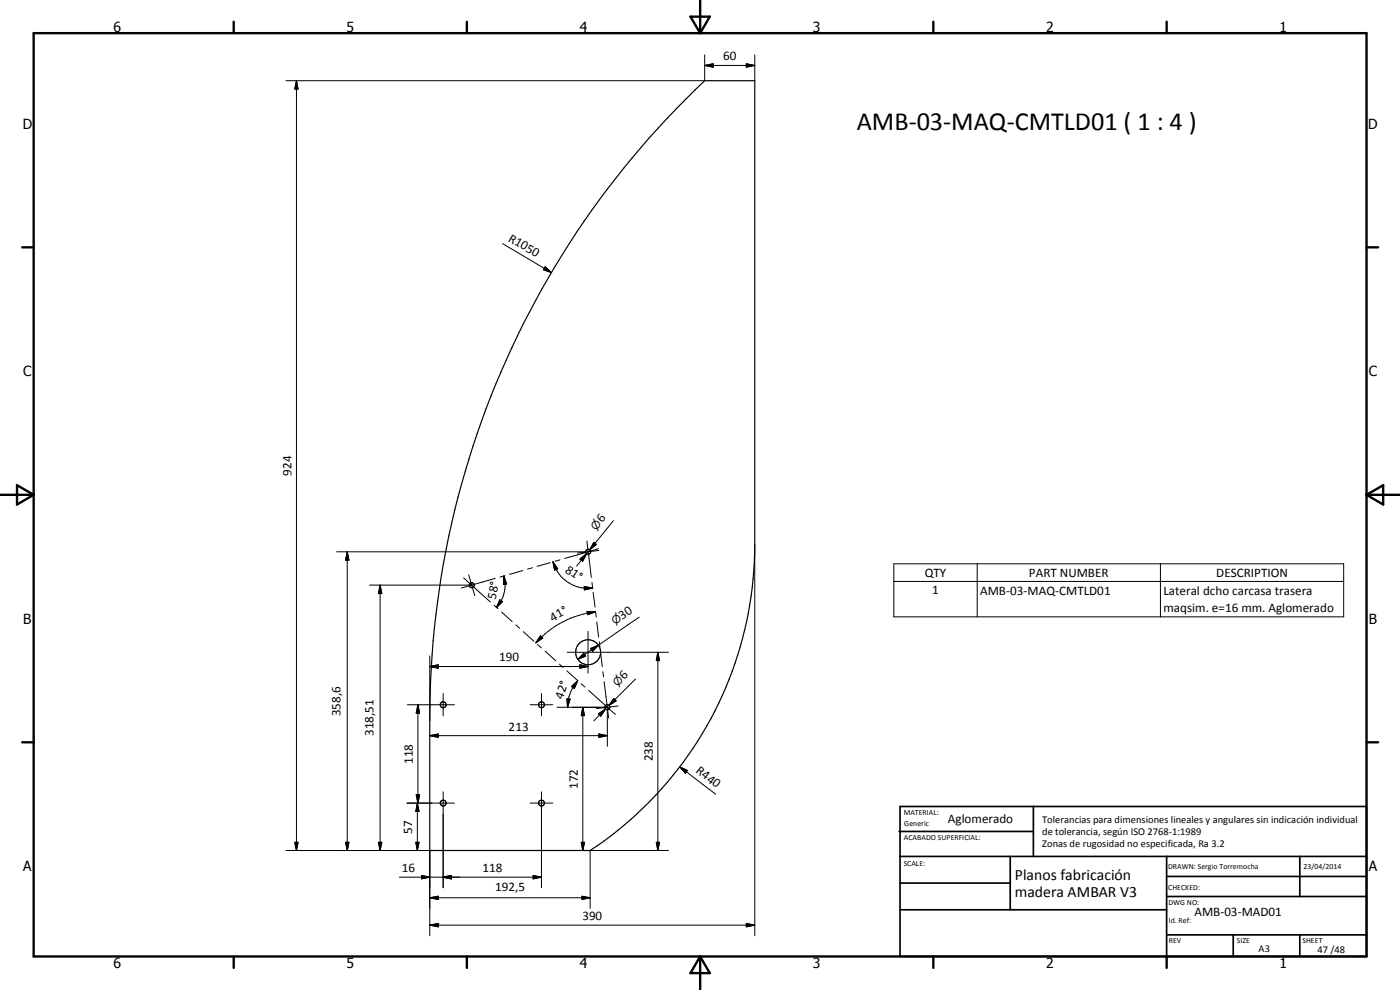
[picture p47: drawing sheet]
<svg xmlns="http://www.w3.org/2000/svg" width="420mm" height="297mm" viewBox="0 0 420 297" stroke-linecap="round" stroke-linejoin="round" font-family="sans-serif">
<defs><g id="words">
<text font-size="7.9" x="257.1" y="38.9">AMB-03-MAQ-CMTLD01 ( 1 : 4 )</text>
<g font-size="4.7">
<text x="304.6" y="263.9">Planos fabricación</text>
<text x="304.6" y="269.3">madera AMBAR V3</text>
</g>
<g font-size="4.2">
<text x="34" y="9.6">6</text>
<text x="104" y="9.6">5</text>
<text x="174" y="9.6">4</text>
<text x="244" y="9.6">3</text>
<text x="314" y="9.6">2</text>
<text x="384" y="9.6">1</text>
<text x="6.8" y="38.7">D</text>
<text x="410.6" y="38.7">D</text>
<text x="7" y="112.9">C</text>
<text x="410.8" y="112.9">C</text>
<text x="7" y="187.1">B</text>
<text x="410.8" y="187.1">B</text>
<text x="7" y="261.4">A</text>
<text x="410.8" y="261.4">A</text>
<text x="34" y="290.4">6</text>
<text x="104" y="290.4">5</text>
<text x="174" y="290.4">4</text>
<text x="244" y="290.4">3</text>
<text x="314" y="290.4">2</text>
<text x="384" y="290.4">1</text>
</g>
<g font-size="3.9">
<text x="217" y="18.1">60</text>
<text x="152.3" y="72.2" transform="rotate(30 152.3 72.2)">R1050</text>
<text x="87.4" y="142.7" transform="rotate(-90 87.4 142.7)">924</text>
<text x="180.7" y="157" transform="rotate(-51 180.7 157)">6</text>
<text x="169.4" y="171.5" transform="rotate(33 169.4 171.5)">81°</text>
<text x="277.5" y="173.1">QTY</text>
<text x="308.8" y="173.1">PART NUMBER</text>
<text x="365" y="173.1">DESCRIPTION</text>
<text x="148.7" y="180" transform="rotate(-77 148.7 180)">58°</text>
<text x="279.8" y="178.4">1</text>
<text x="294.2" y="178.4">AMB-03-MAQ-CMTLD01</text>
<text x="349.2" y="178.5">Lateral dcho carcasa trasera</text>
<text x="349.2" y="183.8">maqsim. e=16 mm. Aglomerado</text>
<text x="165.9" y="186.5" transform="rotate(-27 165.9 186.5)">41°</text>
<text x="186.8" y="186.1" transform="rotate(-34 186.8 186.1)">30</text>
<text x="149.8" y="198.4">190</text>
<text x="168.8" y="209.9" transform="rotate(-69 168.8 209.9)">42°</text>
<text x="187.3" y="204.1" transform="rotate(-45 187.3 204.1)">6</text>
<text x="102.2" y="214.9" transform="rotate(-90 102.2 214.9)">358,6</text>
<text x="112" y="220.9" transform="rotate(-90 112 220.9)">318,51</text>
<text x="152.6" y="219.2">213</text>
<text x="123.9" y="229.2" transform="rotate(-90 123.9 229.2)">118</text>
<text x="195.9" y="228.5" transform="rotate(-90 195.9 228.5)">238</text>
<text x="208.6" y="231.6" transform="rotate(37 208.6 231.6)">R440</text>
<text x="173.4" y="236.7" transform="rotate(-90 173.4 236.7)">172</text>
<text x="123.7" y="250.1" transform="rotate(-90 123.7 250.1)">57</text>
<text x="284.5" y="247">Aglomerado</text>
<text x="120.6" y="261.7">16</text>
<text x="144.8" y="261.7">118</text>
<text x="148.6" y="267.3">192,5</text>
<text x="358.5" y="275">AMB-03-MAD01</text>
<text x="174.8" y="276">390</text>
</g>
<g font-size="3.3">
<text x="178.9" y="159.2" transform="rotate(-51 178.9 159.2)">n</text>
<text x="184.5" y="187.7" transform="rotate(-34 184.5 187.7)">n</text>
<text x="185.3" y="206.1" transform="rotate(-45 185.3 206.1)">n</text>
</g>
<g font-size="3.1">
<text x="312.7" y="246.8">Tolerancias para dimensiones lineales y angulares sin indicación individual</text>
<text x="312.7" y="250.4">de tolerancia, según ISO 2768-1:1989</text>
<text x="312.7" y="254">Zonas de rugosidad no especificada, Ra 3.2</text>
<text x="377.7" y="285.6">A3</text>
<text x="395.4" y="285.9">47 /48</text>
</g>
<g font-size="2.4">
<text x="271.2" y="244.4">MATERIAL:</text>
<text x="271.3" y="252">ACABADO SUPERFICIAL:</text>
<text x="271.4" y="247.9">Generic</text>
<text x="271.2" y="259.7">SCALE:</text>
<text x="350.6" y="260.8">DRAWN: Sergio Torremocha</text>
<text x="391.2" y="260.6">23/04/2014</text>
<text x="350.6" y="267">CHECKED:</text>
<text x="350.6" y="271.4">DWG NO:</text>
<text x="350.8" y="276.9">Id. Ref:</text>
<text x="350.8" y="282.8">REV</text>
<text x="371.2" y="282.9">SIZE</text>
<text x="390.9" y="282.9">SHEET</text>
</g>
</g></defs>
<g fill="none" stroke="#000" stroke-width=".35">
<path d="M205.8 29.8l5.7-5.6h15v139.2a109.8 109.8 0 0 1-49.4 91.8h-48.1v-39.1a262.3 262.3 0 0 1 76.8-186.3z"/>
<circle cx="141.6" cy="175.6" r=".74"/>
<circle cx="176.5" cy="165.5" r=".74"/>
<circle cx="176.5" cy="195.7" r="3.7"/>
<circle cx="133" cy="211.5" r=".88"/>
<circle cx="162.5" cy="211.4" r=".88"/>
<circle cx="182.2" cy="212.2" r=".76"/>
<circle cx="133" cy="240.9" r=".88"/>
<circle cx="162.5" cy="240.9" r=".88"/>
</g>
<g fill="none" stroke="#000" stroke-width=".71">
<path d="M10.1 9.9h400v277.1h-400zM70.1 6.5v3.4M140.1 6.5v3.4M207.2 5h5.8l-2.9 4.9zM210.1 0v9.9M280.1 6.5v3.4M350.1 6.5v3.4M6.7 74.2h3.4M410.1 74.2h3.5M.1 148.5h10M5.1 145.6l5 2.9-5 2.9zM410.1 148.5h10"/>
<path d="M410.1 148.5l5-2.9v5.8zM6.7 222.7h3.4M410.1 222.7h3.5M70.1 287v3.4M140.1 287v3.4M210.1 287v10M210.1 287l2.9 5h-5.8zM280.1 287v3.4M350.1 287v3.4"/>
</g>
<g fill="none" stroke="#000" stroke-width=".51">
<path d="M269.8 249.5h40.3M270.1 242h140v45h-140zM270.1 257h140M303.2 257v16M310.1 242v15M350.1 257v30M390.1 257v12M270.1 265h33.1M270.1 273h80M350.1 269h60M350.1 263h60M350.1 280.5h60"/>
<path d="M370.1 280.5v6.5M390.1 280.5v6.5"/>
</g>
<g fill="none" stroke="#000" stroke-width=".3">
<path d="M211.5 19.6l2.5-.5v1.1zM211.5 16.5v7.7h-125.7M211.5 19.6h15M224 19.1l2.5 .5-2.5 .6zM226.5 16.5v7.7M89 24.2l.4 2.5h-.9zM89 24.2v231M150.8 73.1l14.7 8.7M163.6 80.1l1.9 1.7-2.4-.9zM184.1 156.2l-7.1 8.8M101 165.6h74.7M104.2 165.6l.5 2.5h-1z"/>
<path d="M104.2 165.6v89.6M110.9 175.6h30.3M114.1 175.6l.5 2.5h-1zM114.1 175.6v79.6M139.1 173.4l2.5 2.2M140.7 172.5l.9 3.1M141.6 175.6l.9 3.1M141.6 175.6l5.6 5M141.6 175.6l-3.1 .8M148.6 173.5l-7 2.1M150 180l.8 .5-1.8 1.8zM151.2 172.8l.8 2.4-.9 .2z"/>
<path d="M151.2 172.8a10.3 10.3 0 0 1-2.2 9.5M151.5 172.7l-1.4 .4M156.9 171.2l-4 1.1M159.8 170.3l-1.5 .5M165.1 168.8l-3.9 1.1M165.9 168.6l1.5 2.1-1 .4zM165.9 168.6a11 11 0 0 0 8.7 7.8h3.3M168.1 168l-1.5 .4M174.1 167.8l2-1.7-1.2 2.3zM175.3 176l2.6 .4-2.5 .6zM176.1 166.1l-3.1 3.7M176.1 162.3l.4 3.3"/>
<path d="M176.5 165.6l-3.2 .3M176.5 165.6l-7 2M176.5 165.6l.9 7.6M177.7 174.8l.1 1.4M178 177.7l.6 4.5M178.2 162.7l.8 .7-2 1.6zM178.6 163l-1.6 2M179.7 164.6l-3.2 1M179.7 165.1l-3.2 .5M226.5 163.4v117.4M268.3 169.2h135v15.9h-135zM268.3 174.5h135"/>
<path d="M293.3 169.2v15.9M348.3 169.2v15.9M129 200l2.5-.5v1zM129 196.8v19.3M129 200h47.5M148.3 181.6l1.1 1M150.5 183.6l3.2 2.9M154.8 187.5l1.1 1M157 189.5l3.2 2.9M161.4 193.4l1.1 1M162.2 190.8l.7 .6-2.1 1.5zM163.6 195.4l3.2 2.8"/>
<path d="M167.9 199.3l1.1 1M170.3 195.7h30.3M174 199.5l2.5 .5-2.5 .5zM175.2 196l.6 .8-2.4 1zM176.2 183.5l2.5 .1-2.4 .8zM176.5 189.4v12.6M177.2 194.6l2.4-1-1.8 1.8zM178.7 183.6a28.7 28.7 0 0 0-17.9 9.3M178.8 183.7l.1 1.5M179.1 186.6l.6 4.5M179.6 193.6l-6.2 4.2M179.9 192.6l.1 1.5"/>
<path d="M180.2 195.6l.6 4.4M191.8 185.2l-12.2 8.4M197.4 195.7l.5 2.5h-.9zM197.4 195.7v59.5M122.2 211.5h14.2M125.4 211.5l.5 2.5h-1zM125.4 211.5v29.5M133 208.1v6.7M159.1 211.5h6.8M162.5 208.1v6.7M167.2 212.2h15.1M170.1 209.7l1 .1-.8 2.4z"/>
<path d="M170.1 201.3l3.2 2.8M171.5 206l1.9-1.8-1 2.3zM173.4 204.2a12.2 12.2 0 0 0-3.1 8M174.4 205.1l1.1 1.1M174.9 212.2l.5 2.5h-1zM174.9 212.2v43M176.6 207.1l5.7 5.1M179.6 214.2l2.1-1.5-1.4 2.2zM180.9 201.5l.2 1.5M181.3 204.5l1 7.7M181.7 212.7l-3.5 3.6M182.3 212.2l2.4 2.2"/>
<path d="M182.3 212.2l.4 3.2M182.3 213v.4M182.3 213.6v10.3M184.2 209.5l.7 .8-2.1 1.4zM184.6 209.9l-1.8 1.8M185.5 211.8l-6.5 .8M190.7 203.7l-7.9 8M124.9 238.5h1l-.5 2.5zM129 220.7l2.5-.5v1zM129 220.7h53.3M133 237.6v28.8M162.5 237.6v28.8"/>
<path d="M179.7 220.2l2.6 .5-2.6 .5zM204 230.1l2.3 1.1-.6 .8zM204 230.1l10.8 8.2M85.8 255.2h43.2v25.6M88.5 252.7h.9l-.4 2.5zM103.7 252.7h1l-.5 2.5zM113.6 252.7h1l-.5 2.5zM122.1 241h14.3M124.8 252.7h1l-.5 2.5zM125.3 241l.5 2.5h-1zM125.3 241v14.2M159.1 241h6.8"/>
<path d="M174.4 252.7h1l-.5 2.5zM197 252.7h.9l-.5 2.5zM200.6 255.2h-23.5v17.3M119.8 263.2h42.7M126.5 262.7l2.5 .5-2.5 .5zM129 277.6l2.5-.5v1zM129 269.4l2.5-.5v1zM129 277.6h97.5M129 269.4h48.1M133 263.2l2.5-.5v1zM160 262.7l2.5 .5-2.5 .5zM174.7 268.9l2.4 .5-2.4 .5z"/>
<path d="M224 277.1l2.5 .5-2.5 .5z"/>
</g>
<g fill="#000">
<path d="M211.5 19.6l2.5-.5v1.1zM89 24.2l.4 2.5h-.9zM224 19.1l2.5 .5-2.5 .6zM163.6 80.1l1.9 1.7-2.4-.9zM104.2 165.6l.5 2.5h-1zM114.1 175.6l.5 2.5h-1zM150 180l.8 .5-1.8 1.8zM151.2 172.8l.8 2.4-.9 .2zM165.9 168.6l1.5 2.1-1 .4zM174.1 167.8l2-1.7-1.2 2.3zM175.3 176l2.6 .4-2.5 .6zM178.2 162.7l.8 .7-2 1.6z"/>
<path d="M129 200l2.5-.5v1zM162.2 190.8l.7 .6-2.1 1.5zM175.2 196l.6 .8-2.4 1zM176.2 183.5l2.5 .1-2.4 .8zM177.2 194.6l2.4-1-1.8 1.8zM197.4 195.7l.5 2.5h-.9zM125.4 211.5l.5 2.5h-1zM170.1 209.7l1 .1-.8 2.4zM171.5 206l1.9-1.8-1 2.3zM174 199.5l2.5 .5-2.5 .5zM174.9 212.2l.5 2.5h-1zM179.6 214.2l2.1-1.5-1.4 2.2z"/>
<path d="M184.2 209.5l.7 .8-2.1 1.4zM124.9 238.5h1l-.5 2.5zM129 220.7l2.5-.5v1zM179.7 220.2l2.6 .5-2.6 .5zM204 230.1l2.3 1.1-.6 .8zM88.5 252.7h.9l-.4 2.5zM103.7 252.7h1l-.5 2.5zM113.6 252.7h1l-.5 2.5zM124.8 252.7h1l-.5 2.5zM125.3 241l.5 2.5h-1zM174.4 252.7h1l-.5 2.5zM197 252.7h.9l-.5 2.5z"/>
<path d="M126.5 262.7l2.5 .5-2.5 .5zM129 277.6l2.5-.5v1zM129 269.4l2.5-.5v1zM133 263.2l2.5-.5v1zM160 262.7l2.5 .5-2.5 .5zM174.7 268.9l2.4 .5-2.4 .5zM224 277.1l2.5 .5-2.5 .5z"/>
</g>
<use href="#words"/>
</svg>
